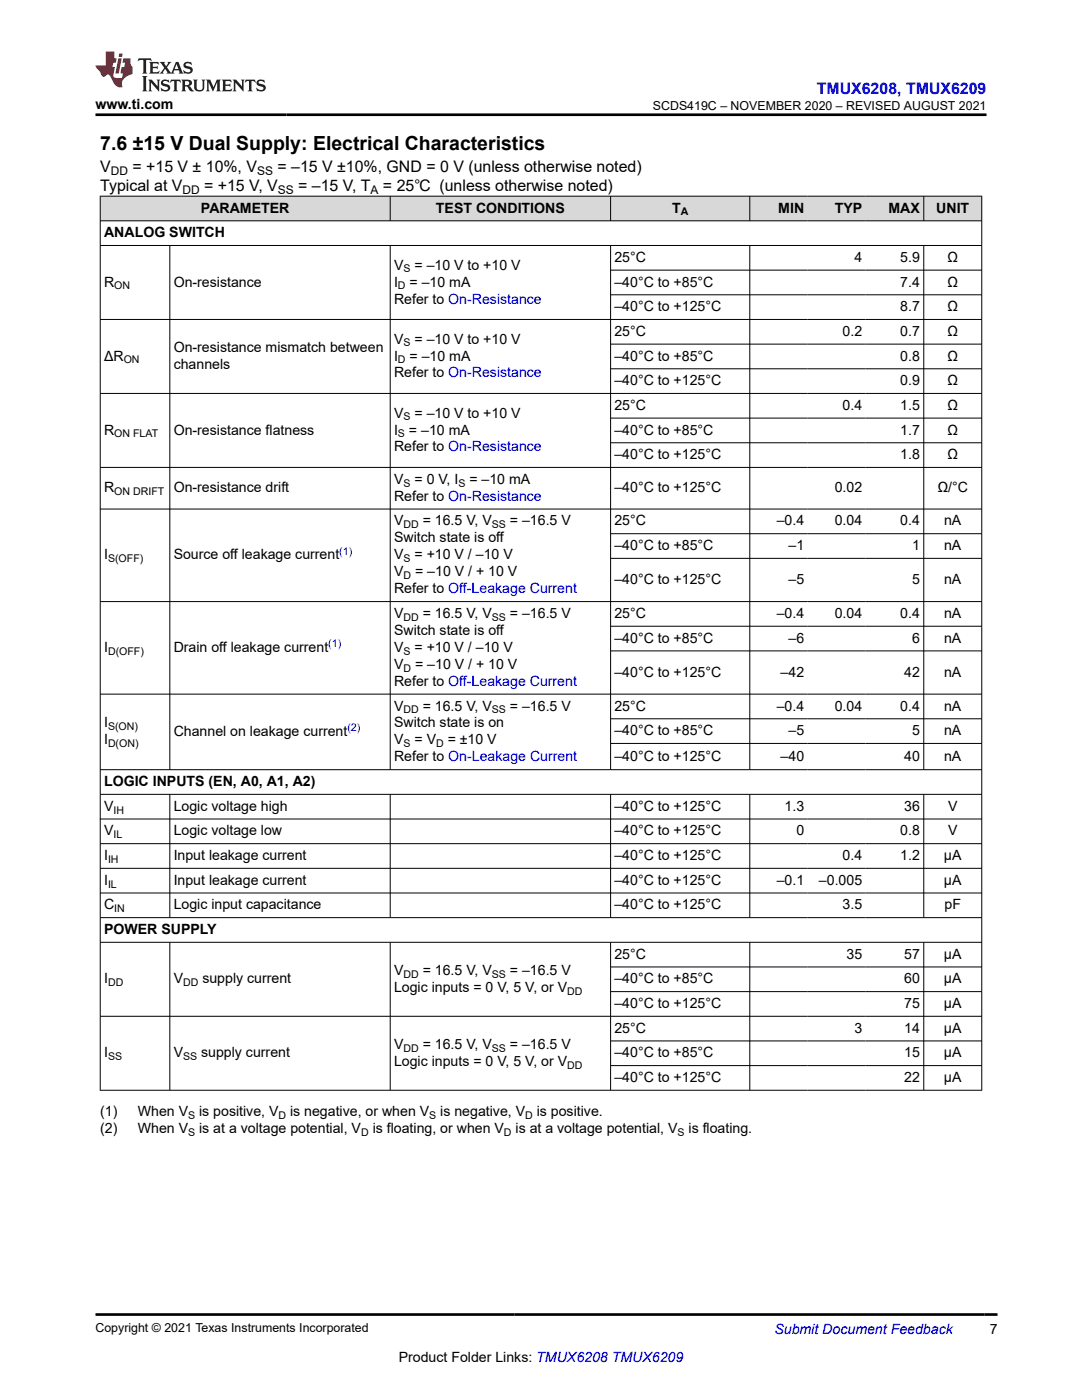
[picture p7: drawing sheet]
<svg xmlns="http://www.w3.org/2000/svg" width="216mm" height="279mm" viewBox="0 0 216 279" stroke-linecap="round" stroke-linejoin="round" font-family="sans-serif">
<defs><g id="words">
<text font-size="3.9" x="20" y="29.9">7.6 ±15 V Dual Supply: Electrical Characteristics</text>
<text font-size="3.2" fill="#00f" x="163" y="18.7">TMUX6208, TMUX6209</text>
<g font-size="3.2">
<text x="20" y="34.3">V</text>
<text x="26.4" y="34.3">= +15 V ± 10%, V</text>
<text x="55.4" y="34.3">= –15 V ±10%, GND = 0 V (unless otherwise noted)</text>
<text x="20" y="38.1">Typical at V</text>
<text x="40.7" y="38.1">= +15 V, V</text>
<text x="59.5" y="38.1">= –15 V, T</text>
<text x="76.4" y="38.1">= 25℃ (unless otherwise noted)</text>
</g>
<g font-size="2.8">
<text x="19" y="21.8">www.ti.com</text>
<text x="20.8" y="47.3">ANALOG SWITCH</text>
<text x="40.1" y="42.4">PARAMETER</text>
<text x="87" y="42.4">TEST CONDITIONS</text>
<text x="134.1" y="42.4">T</text>
<text x="155.3" y="42.4">MIN</text>
<text x="166.6" y="42.4">TYP</text>
<text x="177.3" y="42.4">MAX</text>
<text x="186.8" y="42.4">UNIT</text>
<text x="78.6" y="53.8">V</text>
<text x="82.7" y="53.8">= –10 V to +10 V</text>
<text x="122.6" y="52.3">25°C</text>
<text x="170.5" y="52.3">4</text>
<text x="179.6" y="52.3">5.9</text>
<text x="189.1" y="52.3">Ω</text>
<text x="20.8" y="57.2">R</text>
<text x="34.7" y="57.2">On-resistance</text>
<text x="78.6" y="57.2">I</text>
<text x="81.7" y="57.2">= –10 mA</text>
<text x="122.6" y="57.2">–40°C to +85°C</text>
<text x="179.6" y="57.2">7.4</text>
<text x="189.1" y="57.2">Ω</text>
<text x="78.6" y="60.6">Refer to On-Resistance</text>
<text x="122.6" y="62.1">–40°C to +125°C</text>
<text x="179.6" y="62.1">8.7</text>
<text x="189.1" y="62.1">Ω</text>
<text x="20.8" y="72">ΔR</text>
<text x="34.7" y="70.3">On-resistance mismatch between</text>
<text x="78.6" y="68.6">V</text>
<text x="78.6" y="72">I</text>
<text x="81.7" y="72">= –10 mA</text>
<text x="82.7" y="68.6">= –10 V to +10 V</text>
<text x="122.6" y="67">25°C</text>
<text x="122.6" y="72">–40°C to +85°C</text>
<text x="168.1" y="67">0.2</text>
<text x="179.6" y="67">0.7</text>
<text x="179.6" y="72">0.8</text>
<text x="189.1" y="67">Ω</text>
<text x="189.1" y="72">Ω</text>
<text x="34.7" y="73.6">channels</text>
<text x="78.6" y="75.3">Refer to On-Resistance</text>
<text x="122.6" y="76.9">–40°C to +125°C</text>
<text x="179.6" y="76.9">0.9</text>
<text x="189.1" y="76.9">Ω</text>
<text x="78.6" y="83.3">V</text>
<text x="82.7" y="83.3">= –10 V to +10 V</text>
<text x="122.6" y="81.8">25°C</text>
<text x="168.1" y="81.8">0.4</text>
<text x="179.6" y="81.8">1.5</text>
<text x="189.1" y="81.8">Ω</text>
<text x="20.8" y="86.7">R</text>
<text x="34.7" y="86.7">On-resistance flatness</text>
<text x="78.6" y="86.7">I</text>
<text x="81.6" y="86.7">= –10 mA</text>
<text x="122.6" y="86.7">–40°C to +85°C</text>
<text x="179.6" y="86.7">1.7</text>
<text x="189.1" y="86.7">Ω</text>
<text x="78.6" y="90.1">Refer to On-Resistance</text>
<text x="122.6" y="91.6">–40°C to +125°C</text>
<text x="179.6" y="91.6">1.8</text>
<text x="189.1" y="91.6">Ω</text>
<text x="20.8" y="98.3">R</text>
<text x="34.7" y="98.3">On-resistance drift</text>
<text x="78.6" y="99.9">Refer to On-Resistance</text>
<text x="78.6" y="96.6">V</text>
<text x="82.7" y="96.6">= 0 V, I</text>
<text x="93.7" y="96.6">= –10 mA</text>
<text x="122.6" y="98.3">–40°C to +125°C</text>
<text x="166.6" y="98.3">0.02</text>
<text x="187.1" y="98.3">Ω/°C</text>
<text x="78.6" y="104.9">V</text>
<text x="84.4" y="104.9">= 16.5 V, V</text>
<text x="101.7" y="104.9">= –16.5 V</text>
<text x="122.6" y="104.9">25°C</text>
<text x="155" y="104.9">–0.4</text>
<text x="166.6" y="104.9">0.04</text>
<text x="179.6" y="104.9">0.4</text>
<text x="188.4" y="104.9">nA</text>
<text x="20.8" y="111.6">I</text>
<text x="34.7" y="111.6">Source off leakage current</text>
<text x="78.6" y="108.3">Switch state is off</text>
<text x="78.6" y="111.6">V</text>
<text x="82.7" y="111.6">= +10 V / –10 V</text>
<text x="122.6" y="109.8">–40°C to +85°C</text>
<text x="157.3" y="109.8">–1</text>
<text x="182" y="109.8">1</text>
<text x="188.4" y="109.8">nA</text>
<text x="78.6" y="115">V</text>
<text x="78.6" y="118.4">Refer to Off-Leakage Current</text>
<text x="82.8" y="115">= –10 V / + 10 V</text>
<text x="122.6" y="116.6">–40°C to +125°C</text>
<text x="157.3" y="116.6">–5</text>
<text x="182" y="116.6">5</text>
<text x="188.4" y="116.6">nA</text>
<text x="78.6" y="123.3">V</text>
<text x="84.4" y="123.3">= 16.5 V, V</text>
<text x="101.7" y="123.3">= –16.5 V</text>
<text x="122.6" y="123.3">25°C</text>
<text x="155" y="123.3">–0.4</text>
<text x="166.6" y="123.3">0.04</text>
<text x="179.6" y="123.3">0.4</text>
<text x="188.4" y="123.3">nA</text>
<text x="20.8" y="130.1">I</text>
<text x="34.7" y="130.1">Drain off leakage current</text>
<text x="78.6" y="126.7">Switch state is off</text>
<text x="78.6" y="130.1">V</text>
<text x="82.7" y="130.1">= +10 V / –10 V</text>
<text x="122.6" y="128.3">–40°C to +85°C</text>
<text x="157.3" y="128.3">–6</text>
<text x="182" y="128.3">6</text>
<text x="188.4" y="128.3">nA</text>
<text x="78.6" y="133.5">V</text>
<text x="78.6" y="136.9">Refer to Off-Leakage Current</text>
<text x="82.8" y="133.5">= –10 V / + 10 V</text>
<text x="122.6" y="135">–40°C to +125°C</text>
<text x="155.8" y="135">–42</text>
<text x="180.4" y="135">42</text>
<text x="188.4" y="135">nA</text>
<text x="78.6" y="141.8">V</text>
<text x="84.4" y="141.8">= 16.5 V, V</text>
<text x="101.7" y="141.8">= –16.5 V</text>
<text x="122.6" y="141.8">25°C</text>
<text x="155" y="141.8">–0.4</text>
<text x="166.6" y="141.8">0.04</text>
<text x="179.6" y="141.8">0.4</text>
<text x="188.4" y="141.8">nA</text>
<text x="20.8" y="148.6">I</text>
<text x="20.8" y="145.2">I</text>
<text x="34.7" y="146.9">Channel on leakage current</text>
<text x="78.6" y="145.2">Switch state is on</text>
<text x="78.6" y="148.6">V</text>
<text x="82.7" y="148.6">= V</text>
<text x="89.3" y="148.6">= ±10 V</text>
<text x="122.6" y="146.7">–40°C to +85°C</text>
<text x="157.3" y="146.7">–5</text>
<text x="182" y="146.7">5</text>
<text x="188.4" y="146.7">nA</text>
<text x="78.6" y="152">Refer to On-Leakage Current</text>
<text x="122.6" y="151.8">–40°C to +125°C</text>
<text x="155.8" y="151.8">–40</text>
<text x="180.4" y="151.8">40</text>
<text x="188.4" y="151.8">nA</text>
<text x="20.8" y="156.9">LOGIC INPUTS (EN, A0, A1, A2)</text>
<text x="20.8" y="161.8">V</text>
<text x="34.7" y="161.8">Logic voltage high</text>
<text x="122.6" y="161.8">–40°C to +125°C</text>
<text x="156.6" y="161.8">1.3</text>
<text x="180.4" y="161.8">36</text>
<text x="189.2" y="161.8">V</text>
<text x="20.8" y="166.7">V</text>
<text x="34.7" y="166.7">Logic voltage low</text>
<text x="122.6" y="166.7">–40°C to +125°C</text>
<text x="158.9" y="166.7">0</text>
<text x="179.6" y="166.7">0.8</text>
<text x="189.2" y="166.7">V</text>
<text x="20.8" y="171.6">I</text>
<text x="34.7" y="171.6">Input leakage current</text>
<text x="122.6" y="171.6">–40°C to +125°C</text>
<text x="168.1" y="171.6">0.4</text>
<text x="179.6" y="171.6">1.2</text>
<text x="188.4" y="171.6">µA</text>
<text x="20.8" y="176.6">I</text>
<text x="34.7" y="176.6">Input leakage current</text>
<text x="122.6" y="176.6">–40°C to +125°C</text>
<text x="155" y="176.6">–0.1</text>
<text x="163.4" y="176.6">–0.005</text>
<text x="188.4" y="176.6">µA</text>
<text x="20.8" y="181.5">C</text>
<text x="34.7" y="181.5">Logic input capacitance</text>
<text x="122.6" y="181.5">–40°C to +125°C</text>
<text x="168.1" y="181.5">3.5</text>
<text x="188.5" y="181.5">pF</text>
<text x="20.8" y="186.4">POWER SUPPLY</text>
<text x="122.6" y="191.3">25°C</text>
<text x="168.9" y="191.3">35</text>
<text x="180.4" y="191.3">57</text>
<text x="188.4" y="191.3">µA</text>
<text x="20.8" y="196.3">I</text>
<text x="34.7" y="196.3">V</text>
<text x="40.4" y="196.3">supply current</text>
<text x="78.6" y="197.9">Logic inputs = 0 V, 5 V, or V</text>
<text x="78.6" y="194.6">V</text>
<text x="84.4" y="194.6">= 16.5 V, V</text>
<text x="101.7" y="194.6">= –16.5 V</text>
<text x="122.6" y="196.3">–40°C to +85°C</text>
<text x="180.4" y="196.3">60</text>
<text x="188.4" y="196.3">µA</text>
<text x="122.6" y="201.2">–40°C to +125°C</text>
<text x="180.4" y="201.2">75</text>
<text x="188.4" y="201.2">µA</text>
<text x="78.6" y="209.3">V</text>
<text x="84.4" y="209.3">= 16.5 V, V</text>
<text x="101.7" y="209.3">= –16.5 V</text>
<text x="122.6" y="206.1">25°C</text>
<text x="170.5" y="206.1">3</text>
<text x="180.4" y="206.1">14</text>
<text x="188.4" y="206.1">µA</text>
<text x="20.8" y="211">I</text>
<text x="34.7" y="211">V</text>
<text x="40.1" y="211">supply current</text>
<text x="78.6" y="212.7">Logic inputs = 0 V, 5 V, or V</text>
<text x="122.6" y="211">–40°C to +85°C</text>
<text x="122.6" y="215.9">–40°C to +125°C</text>
<text x="180.4" y="211">15</text>
<text x="180.4" y="215.9">22</text>
<text x="188.4" y="211">µA</text>
<text x="188.4" y="215.9">µA</text>
<text x="20" y="222.7">(1)</text>
<text x="20" y="226.1">(2)</text>
<text x="27.5" y="222.7">When V</text>
<text x="27.5" y="226.1">When V</text>
<text x="39.7" y="222.7">is positive, V</text>
<text x="39.7" y="226.1">is at a voltage potential, V</text>
<text x="57.9" y="222.7">is negative, or when V</text>
<text x="74.4" y="226.1">is floating, or when V</text>
<text x="87.9" y="222.7">is negative, V</text>
<text x="102.9" y="226.1">is at a voltage potential, V</text>
<text x="107.1" y="222.7">is positive.</text>
<text x="137.4" y="226.1">is floating.</text>
<text x="197.5" y="266.1">7</text>
<text x="79.6" y="271.7">Product Folder Links: TMUX6208 TMUX6209</text>
</g>
<text font-size="2.8" fill="#00f" x="154.5" y="266.2">Submit Document Feedback</text>
<g font-size="2.5">
<text x="130.3" y="21.9">SCDS419C – NOVEMBER 2020 – REVISED AUGUST 2021</text>
<text x="19" y="265.9">Copyright © 2021 Texas Instruments Incorporated</text>
</g>
<g font-size="2.4">
<text x="22.1" y="34.9">DD</text>
<text x="51.3" y="34.9">SS</text>
<text x="36.4" y="38.7">DD</text>
<text x="55.4" y="38.7">SS</text>
<text x="74" y="38.7">A</text>
</g>
<g font-size="2.1">
<text x="135.8" y="43">A</text>
<text x="22.8" y="57.8">ON</text>
<text x="79.4" y="57.8">D</text>
<text x="80.5" y="54.4">S</text>
<text x="80.5" y="69.1">S</text>
<text x="24.7" y="72.5">ON</text>
<text x="79.4" y="72.5">D</text>
<text x="80.5" y="83.9">S</text>
<text x="22.8" y="87.3">ON FLAT</text>
<text x="79.4" y="87.3">S</text>
<text x="22.8" y="98.8">ON DRIFT</text>
<text x="80.5" y="97.1">S</text>
<text x="91.5" y="97.1">S</text>
<text x="80.5" y="105.4">DD</text>
<text x="98.1" y="105.4">SS</text>
<text x="21.6" y="112.2">S(OFF)</text>
<text x="80.5" y="112.2">S</text>
<text x="80.5" y="115.6">D</text>
<text x="80.5" y="123.9">DD</text>
<text x="98.1" y="123.9">SS</text>
<text x="21.6" y="130.7">D(OFF)</text>
<text x="80.5" y="130.7">S</text>
<text x="80.5" y="134.1">D</text>
<text x="80.5" y="142.4">DD</text>
<text x="98.1" y="142.4">SS</text>
<text x="21.6" y="149.1">D(ON)</text>
<text x="21.6" y="145.8">S(ON)</text>
<text x="80.5" y="149.1">S</text>
<text x="87" y="149.1">D</text>
<text x="22.6" y="162.4">IH</text>
<text x="22.6" y="167.3">IL</text>
<text x="21.6" y="172.2">IH</text>
<text x="21.6" y="177.1">IL</text>
<text x="22.8" y="182.1">IN</text>
<text x="21.6" y="196.8">DD</text>
<text x="36.5" y="196.8">DD</text>
<text x="80.5" y="195.1">DD</text>
<text x="98.1" y="195.1">SS</text>
<text x="113.2" y="198.5">DD</text>
<text x="80.5" y="209.9">DD</text>
<text x="98.1" y="209.9">SS</text>
<text x="21.6" y="211.6">SS</text>
<text x="36.5" y="211.6">SS</text>
<text x="113.2" y="213.3">DD</text>
<text x="37.5" y="223.3">S</text>
<text x="37.5" y="226.7">S</text>
<text x="55.6" y="223.3">D</text>
<text x="72.1" y="226.7">D</text>
<text x="85.7" y="223.3">S</text>
<text x="100.6" y="226.7">D</text>
<text x="104.8" y="223.3">D</text>
<text x="135.2" y="226.7">S</text>
</g>
<g font-size="2.1" fill="#00f">
<text x="67.7" y="110.7">(1)</text>
<text x="65.5" y="129.2">(1)</text>
<text x="69.3" y="145.9">(2)</text>
</g>
</g></defs>
<g fill="#d8d8d8">
<path d="M20 39.1h175.9v5h-175.9z" fill-rule="evenodd"/>
<path d="M20.1 39.2h57.7v4.8h-57.7z" fill-rule="evenodd"/>
<path d="M77.9 39.2h43.9v4.8h-43.9z" fill-rule="evenodd"/>
<path d="M121.9 39.2h27.6v4.8h-27.6z" fill-rule="evenodd"/>
<path d="M149.7 39.2h11.5v4.8h-11.5z" fill-rule="evenodd"/>
<path d="M161.2 39.2h11.6v4.8h-11.6z" fill-rule="evenodd"/>
<path d="M172.8 39.2h11.5v4.8h-11.5z" fill-rule="evenodd"/>
<path d="M184.4 39.2h11.4v4.8h-11.4z" fill-rule="evenodd"/>
</g>
<g fill="none" stroke="#000" stroke-width=".2">
<path d="M19.9 39.1h176.1M20 39.1v178.5M77.9 39.1v5M121.8 39.1v5M149.6 39.1v5M184.3 39.1v5M195.9 39.1v178.5M19.9 44.1h176.1M19.9 49h176.1M33.9 49v104.7M77.9 49v104.7M121.8 49v104.7"/>
<path d="M121.8 53.9h74.2M121.8 58.8h74.2M149.6 49v104.7M184.3 49v104.7M19.9 63.8h176.1M121.8 68.7h74.2M121.8 73.6h74.2M196 78.5h-176.1M19.9 93.3h176.1M121.8 83.4h74.2M121.8 88.4h74.2M19.9 101.6h176.1"/>
<path d="M121.8 106.5h74.2M121.8 111.4h74.2M121.8 125h74.2M121.8 129.9h74.2M196 120.1h-176.1M196 138.5h-176.1M19.9 158.5h176.1M33.9 158.5v24.7M77.9 158.5v24.7M121.8 158.5v24.7M121.8 143.4h74.2M121.8 148.4h74.2"/>
<path d="M149.6 158.5v24.7M184.3 158.5v24.7M196 153.6h-176.1M19.9 163.5h176.1M19.9 168.4h176.1M19.9 173.3h176.1M19.9 178.2h176.1M19.9 183.1h176.1M19.9 188.1h176.1M33.9 188.1v29.5M77.9 188.1v29.5M121.8 188.1v29.5"/>
<path d="M121.8 193h74.2M121.8 197.9h74.2M149.6 188.1v29.5M184.3 188.1v29.5M121.8 207.7h74.2M121.8 212.7h74.2M196 202.8h-176.1M196 217.6h-176.1"/>
</g>
<path d="M27.7 11.6l-.2 .6 .5-.2h.6v.1v2.2l-.2 .4h1l-.2-.4v-2.2v-.1h.5l.5 .2-.1-.6zM29.8 12.4l.2 .3v1.6l-.2 .4h1.9l.1-.6a1.08 1.08 0 0 1-1.3 .2v-.7h.6l.4 .2v-.7l-.4 .2h-.6v-.5l.2-.2a1 1 0 0 1 1 .3l-.1-.5zM31.8 12.4l1 1.1-1 1.2h.9l-.2-.2 .4-.8 .5 .8-.2 .2h1.6l-.2-.2 .1-.5h1l.1 .5-.1 .2h.9l-.2-.4-.8-1.9h-.5l-1 2.1-.8-1.1 .9-1h-.8l.2 .2-.5 .6-.3-.6 .1-.2zM35.2 12.8l.4 1h-.8zM36.8 12.5a.65 .65 0 0 0-.2 .7 .65 .65 0 0 0 .6 .5l.7 .1 .1 .3a.79 .79 0 0 1-.7 .4 .79 .79 0 0 1-.7-.5l.1 .7 .2-.1a.93 .93 0 0 0 1.1 0 .93 .93 0 0 0 .4-.9 1.46 1.46 0 0 0-1.2-.6l-.1-.3a1.09 1.09 0 0 1 1.2 .2l-.2-.6-.1 .1-.6-.2zM28.4 15.2l.2 .4v2.2l-.2 .4h1l-.2-.4v-2.2l.2-.4zM29.6 15.9l.2 .4v1.5l-.2 .4h.8l-.3-.4v-1.3l1.7 1.8v-2l.2-.4h-.8l.2 .2 .1 1.1-1.2-1.3zM32.3 16a.65 .65 0 0 0-.2 .8 .65 .65 0 0 0 .7 .4l.6 .2 .1 .2a.79 .79 0 0 1-.7 .4 .79 .79 0 0 1-.7-.5l.1 .7 .2-.1a.93 .93 0 0 0 1.1 .1 .93 .93 0 0 0 .4-1 1.46 1.46 0 0 0-1.2-.5l-.1-.4a1.09 1.09 0 0 1 1.2 .2l-.2-.6-.1 .1-.6-.1zM34.1 15.9l-.1 .6a.63 .63 0 0 1 .7-.3l.1 1.6-.3 .4h1l-.2-.4v-1.6a.66 .66 0 0 1 .8 .3l-.1-.6zM36.2 15.9l.2 .4v1.5l-.2 .4h.9l-.2-.2v-.7h.5l.1 .2a.79 .79 0 0 0 1.2 .6l-1-.9a.61 .61 0 0 0 .6-.6 .61 .61 0 0 0-.5-.7zM36.9 16.2h.2a.47 .47 0 0 1 .5 .1 .47 .47 0 0 1 .1 .5l-.2 .1-.6 .1zM38.5 15.9l.2 .2a2.27 2.27 0 0 0 .4 2 1.04 1.04 0 0 0 1.7-.7v-1.3l.2-.2h-.8l.2 .4v1.1a.6 .6 0 0 1-.6 .6 .6 .6 0 0 1-.6-.6v-1.1l.3-.4zM41.1 15.9l.2 .4v1.5l-.2 .4h.7l-.2-.4v-1.4l.9 1.9 .8-1.9v1.4l-.2 .4h1l-.3-.4v-1.5l.3-.4h-.8l-.7 1.5-.7-1.5zM44.3 15.9l.2 .4v1.5l-.2 .4h1.9l.1-.6a1.09 1.09 0 0 1-1.3 .2v-.7h.6l.4 .2v-.6l-.4 .2h-.6v-.6l.2-.1a1.01 1.01 0 0 1 1 .3l-.1-.6zM46.4 15.9l.3 .4v1.5l-.3 .4h.8l-.2-.4v-1.3l1.6 1.8v-2l.2-.4h-.7l.2 .2v1.1l-1.2-1.3zM49 15.9l-.1 .6a.63 .63 0 0 1 .8-.3v1.6l-.3 .4h1l-.2-.4v-1.6a.66 .66 0 0 1 .8 .3l-.1-.6zM51.4 16a.65 .65 0 0 0-.2 .8 .65 .65 0 0 0 .6 .4l.6 .2 .2 .2a.79 .79 0 0 1-.8 .4 .79 .79 0 0 1-.6-.5l.1 .7 .2-.1a.93 .93 0 0 0 1 .1 .93 .93 0 0 0 .5-1 1.46 1.46 0 0 0-1.3-.5l-.1-.4a1.09 1.09 0 0 1 1.3 .2l-.2-.6-.2 .1-.5-.1z" fill="#231f20"/>
<path d="M21.1 10.3v2.7h-2.1l.1 .4 .9 1a.95 .95 0 0 0 .9 .9 .59 .59 0 0 1 .6-.4 .59 .59 0 0 1 .5 .3l.4 .8a1.59 1.59 0 0 0 2.1 1.4 1.61 1.61 0 0 1 1-2.3l1-.3-.1-1.5a1.59 1.59 0 0 1-.4-1.7h-1.4l-.2 .9h.5l-.1 .9h-.5l-.2 .9v.3l.4 .1-.2 .9h-.6a.73 .73 0 0 1-1.1-.7l.3-1.5h-.5l.2-.9h.5l.2-.9h-.5v-1.3zM23.6 11.6l-.6 3.1h.7l.6-3.1zM23.8 10.7l-.1 .6h.7l.1-.6z" fill="#ed1c24"/>
<path d="M19 22.9h177.8M19 262.3h180" fill="none" stroke="#000" stroke-width=".53"/>
<use href="#words"/>
</svg>
